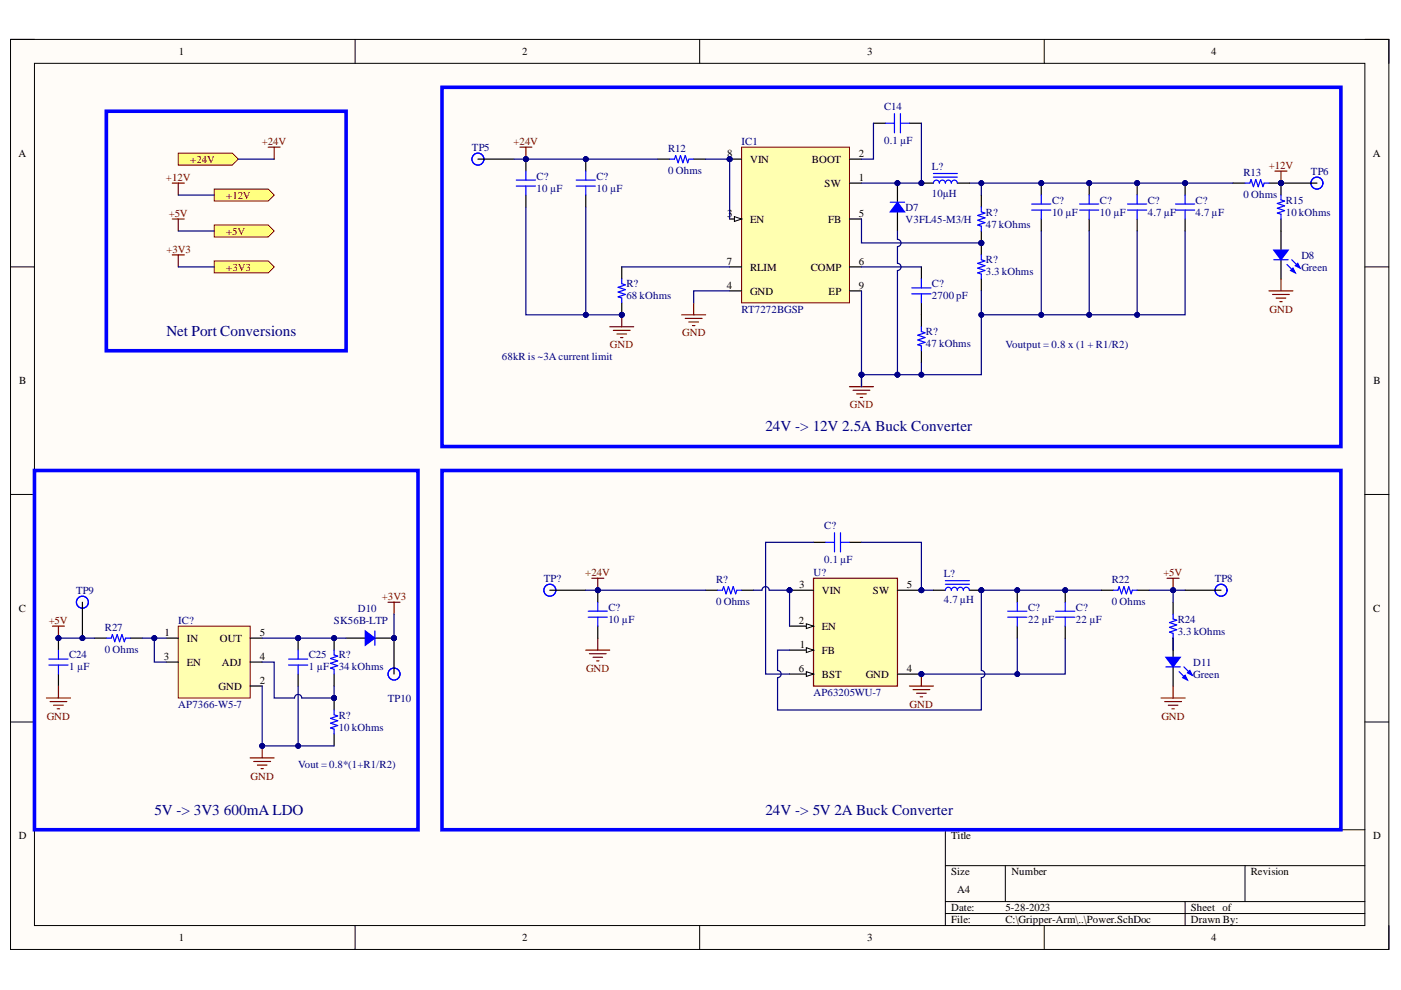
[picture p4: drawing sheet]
<svg xmlns="http://www.w3.org/2000/svg" width="297mm" height="210mm" viewBox="0 0 297 210" stroke-linecap="round" stroke-linejoin="round" font-family="sans-serif">
<defs><g id="words">
<g font-size="3.2" fill="#000080">
<text x="35.3" y="71.2">Net Port Conversions</text>
<text x="162.3" y="91.4">24V -&gt; 12V 2.5A Buck Converter</text>
<text x="32.7" y="172.7">5V -&gt; 3V3 600mA LDO</text>
<text x="162.3" y="172.7">24V -&gt; 5V 2A Buck Converter</text>
</g>
<g font-size="2.3">
<text x="37.9" y="11.7">1</text>
<text x="110.7" y="11.7">2</text>
<text x="183.9" y="11.7">3</text>
<text x="256.8" y="11.7">4</text>
<text x="3.9" y="33.3">A</text>
<text x="154.2" y="33.3">8</text>
<text x="159" y="34.6">VIN</text>
<text x="172.1" y="34.6">BOOT</text>
<text x="182.1" y="33.3">2</text>
<text x="291.1" y="33.3">A</text>
<text x="174.8" y="39.6">SW</text>
<text x="182.1" y="38.4">1</text>
<text x="154.2" y="46">3</text>
<text x="159" y="47.2">EN</text>
<text x="175.6" y="47.2">FB</text>
<text x="182.1" y="46">5</text>
<text x="154.1" y="56.1">7</text>
<text x="159" y="57.4">RLIM</text>
<text x="171.9" y="57.4">COMP</text>
<text x="182.1" y="56.1">6</text>
<text x="154.1" y="61.2">4</text>
<text x="159" y="62.5">GND</text>
<text x="175.7" y="62.5">EP</text>
<text x="182.1" y="61.2">9</text>
<text x="4.1" y="81.5">B</text>
<text x="291.2" y="81.5">B</text>
<text x="169.4" y="124.7">3</text>
<text x="174.2" y="125.9">VIN</text>
<text x="185.1" y="125.9">SW</text>
<text x="192.3" y="124.7">5</text>
<text x="4" y="129.7">C</text>
<text x="291.1" y="129.7">C</text>
<text x="34.8" y="134.8">1</text>
<text x="39.6" y="136.1">IN</text>
<text x="46.6" y="136.1">OUT</text>
<text x="55.1" y="134.8">5</text>
<text x="169.3" y="132.3">2</text>
<text x="169.6" y="137.3">1</text>
<text x="174.2" y="133.5">EN</text>
<text x="34.8" y="139.9">3</text>
<text x="39.6" y="141.1">EN</text>
<text x="47" y="141.1">ADJ</text>
<text x="55.1" y="139.9">4</text>
<text x="169.3" y="142.4">6</text>
<text x="174.2" y="143.7">BST</text>
<text x="174.2" y="138.6">FB</text>
<text x="183.6" y="143.7">GND</text>
<text x="192.3" y="142.4">4</text>
<text x="46.4" y="146.2">GND</text>
<text x="55.1" y="144.9">2</text>
<text x="4" y="178">D</text>
<text x="201.7" y="178">Title</text>
<text x="291.1" y="178">D</text>
<text x="201.7" y="185.6">Size</text>
<text x="214.4" y="185.6">Number</text>
<text x="265.2" y="185.6">Revision</text>
<text x="202.9" y="189.4">A4</text>
<text x="201.7" y="193.2">Date:</text>
<text x="201.7" y="195.7">File:</text>
<text x="213.2" y="193.2">5-28-2023</text>
<text x="213.2" y="195.7">C:\Gripper-Arm\..\Power.SchDoc</text>
<text x="252.5" y="193.2">Sheet of</text>
<text x="252.5" y="195.7">Drawn By:</text>
<text x="37.9" y="199.5">1</text>
<text x="110.7" y="199.5">2</text>
<text x="183.9" y="199.5">3</text>
<text x="256.8" y="199.5">4</text>
</g>
<g font-size="2.3" fill="#000080">
<text x="187.4" y="23.3">C14</text>
<text x="100.1" y="32">TP5</text>
<text x="141.7" y="32.3">R12</text>
<text x="157.2" y="30.8">IC1</text>
<text x="187.4" y="30.5">0.1 µF</text>
<text x="113.8" y="40.7">10 µF</text>
<text x="113.8" y="38.1">C?</text>
<text x="126.5" y="40.7">10 µF</text>
<text x="126.5" y="38.1">C?</text>
<text x="141.7" y="36.8">0 Ohms</text>
<text x="197.6" y="36.1">L?</text>
<text x="197.6" y="41.7">10µH</text>
<text x="263.7" y="41.9">0 Ohms</text>
<text x="263.7" y="37.4">R13</text>
<text x="277.9" y="37.1">TP6</text>
<text x="192" y="44.7">D7</text>
<text x="192" y="47.2">V3FL45-M3/H</text>
<text x="209" y="45.7">R?</text>
<text x="223.1" y="45.7">10 µF</text>
<text x="223.1" y="43.2">C?</text>
<text x="233.2" y="45.7">10 µF</text>
<text x="233.2" y="43.2">C?</text>
<text x="243.4" y="45.7">4.7 µF</text>
<text x="243.4" y="43.2">C?</text>
<text x="253.5" y="45.7">4.7 µF</text>
<text x="253.5" y="43.2">C?</text>
<text x="272.6" y="45.7">10 kOhms</text>
<text x="272.6" y="43.2">R15</text>
<text x="209" y="48.3">47 kOhms</text>
<text x="209" y="58.4">3.3 kOhms</text>
<text x="209" y="55.9">R?</text>
<text x="275.9" y="54.8">D8</text>
<text x="275.9" y="57.4">Green</text>
<text x="132.8" y="63.5">68 kOhms</text>
<text x="132.8" y="60.9">R?</text>
<text x="197.6" y="63.5">2700 pF</text>
<text x="197.6" y="60.9">C?</text>
<text x="157.2" y="66.3">RT7272BGSP</text>
<text x="196.3" y="71.1">R?</text>
<text x="106.4" y="76.4">68kR is ~3Acurrent limit</text>
<text x="196.3" y="73.6">47 kOhms</text>
<text x="213.2" y="73.9">Voutput = 0.8 x (1 + R1/R2)</text>
<text x="174.8" y="112.2">C?</text>
<text x="174.8" y="119.3">0.1 µF</text>
<text x="16.2" y="125.9">TP9</text>
<text x="115.3" y="123.4">TP?</text>
<text x="151.8" y="123.6">R?</text>
<text x="172.5" y="122.1">U?</text>
<text x="200.1" y="122.4">L?</text>
<text x="235.7" y="123.6">R22</text>
<text x="257.6" y="123.4">TP8</text>
<text x="75.9" y="129.7">D10</text>
<text x="129" y="129.5">C?</text>
<text x="151.8" y="128.2">0 Ohms</text>
<text x="200.1" y="128">4.7 µH</text>
<text x="218" y="129.5">C?</text>
<text x="228.1" y="129.5">C?</text>
<text x="235.7" y="128.2">0 Ohms</text>
<text x="22.2" y="133.8">R27</text>
<text x="37.8" y="132.3">IC?</text>
<text x="70.8" y="132.3">SK56B-LTP</text>
<text x="129" y="132">10 µF</text>
<text x="218" y="132">22 µF</text>
<text x="228.1" y="132">22 µF</text>
<text x="249.7" y="134.5">3.3 kOhms</text>
<text x="249.7" y="132">R24</text>
<text x="14.6" y="142.2">1 µF</text>
<text x="14.6" y="139.6">C24</text>
<text x="22.2" y="138.3">0 Ohms</text>
<text x="65.5" y="142.2">1 µF</text>
<text x="65.5" y="139.6">C25</text>
<text x="71.8" y="142.2">34 kOhms</text>
<text x="71.8" y="139.6">R?</text>
<text x="253" y="141.1">D11</text>
<text x="253" y="143.7">Green</text>
<text x="82.2" y="148.8">TP10</text>
<text x="172.5" y="147.5">AP63205WU-7</text>
<text x="37.8" y="150.1">AP7366-W5-7</text>
<text x="71.8" y="154.9">10 kOhms</text>
<text x="71.8" y="152.4">R?</text>
<text x="63.2" y="162.8">Vout = 0.8*(1+R1/R2)</text>
</g>
<g font-size="2.3" fill="#800000">
<text x="40.3" y="34.6">+24V</text>
<text x="55.5" y="30.8">+24V</text>
<text x="108.9" y="30.8">+24V</text>
<text x="269" y="35.8">+12V</text>
<text x="35.2" y="38.4">+12V</text>
<text x="35.8" y="46">+5V</text>
<text x="48" y="42.2">+12V</text>
<text x="35.3" y="53.6">+3V3</text>
<text x="48" y="49.8">+5V</text>
<text x="48" y="57.4">+3V3</text>
<text x="144.6" y="71.3">GND</text>
<text x="269.2" y="66.3">GND</text>
<text x="129.3" y="73.9">GND</text>
<text x="180.2" y="86.5">GND</text>
<text x="124.1" y="122.1">+24V</text>
<text x="246.7" y="122.1">+5V</text>
<text x="80.9" y="127.2">+3V3</text>
<text x="10.3" y="132.3">+5V</text>
<text x="124.3" y="142.4">GND</text>
<text x="9.9" y="152.6">GND</text>
<text x="192.9" y="150.1">GND</text>
<text x="246.2" y="152.6">GND</text>
<text x="53.1" y="165.3">GND</text>
</g>
</g></defs>
<path d="M2.2 8.4h292.3v192.9h-292.3z" fill-rule="evenodd" fill="#fffcf8"/>
<path d="M2.2 8.4h292.3v192.9h-292.3z" fill="none" stroke="#000" stroke-width=".21"/>
<path d="M7.3 13.4h282.1v182.8h-282.1z" fill-rule="evenodd" fill="#fffcf8"/>
<g fill="none" stroke="#000" stroke-width=".21">
<path d="M2.2 8.4h5.1M7.3 13.4h282.1v182.8h-282.1zM75.3 8.4v5M148.3 8.4v5M221.4 8.4v5M289.4 8.4h5.1v5M2.2 56.6h5.1M289.4 56.6h5.1M2.2 104.8h5.1M289.4 104.8h5.1M2.2 153.1h5.1M289.4 153.1h5.1"/>
<path d="M289.4 175.9h-89v20.3M75.3 196.2v5.1M148.3 196.2v5.1M200.4 183.5h89M200.4 191.2h89M200.4 193.7h89M213.1 183.5v7.7M221.4 196.2v5.1M251.3 191.2v5M264 183.5v7.7M294.5 196.2v5.1"/>
</g>
<path d="M233.5 125.1h2.5M241.1 125.1h2.5" fill="none" stroke="#000" stroke-width=".25"/>
<path d="M236 125.1h1l.3-.7 .5 1.5 .5-1.5 .5 1.5 .5-1.5 .5 1.5 .3-.8h1" fill="none" stroke="#00f" stroke-width=".25"/>
<path d="M37.8 32.5h11.4l1.3 1.2-1.3 1.3h-11.4z" fill-rule="evenodd" fill="#ffff80"/>
<path d="M37.8 32.5h11.4l1.3 1.2-1.3 1.3h-11.4z" fill="none" stroke="#800000" stroke-width=".21"/>
<path d="M56.9 31.2h2.5M58.1 31.2v2.5" fill="none" stroke="#800000" stroke-width=".25"/>
<path d="M22.6 23.6h50.8v50.8h-50.8z" fill="none" stroke="#00f" stroke-width=".76"/>
<path d="M45.4 47.7h11.5l1.2 1.3-1.2 1.2h-11.5z" fill-rule="evenodd" fill="#ffff80"/>
<path d="M45.4 47.7h11.5l1.2 1.3-1.2 1.2h-11.5z" fill="none" stroke="#800000" stroke-width=".21"/>
<path d="M45.4 40.1h11.5l1.2 1.3-1.2 1.2h-11.5z" fill-rule="evenodd" fill="#ffff80"/>
<path d="M45.4 40.1h11.5l1.2 1.3-1.2 1.2h-11.5z" fill="none" stroke="#800000" stroke-width=".21"/>
<path d="M36.5 38.8h2.6M37.8 38.8v2.6M36.5 46.4h2.6M37.8 46.4v2.6M247.4 122.6h2.6M248.7 122.6v2.5" fill="none" stroke="#800000" stroke-width=".25"/>
<circle cx="248.7" cy="125.1" r=".51" fill="#000080"/>
<circle cx="248.7" cy="125.1" r=".51" fill="none" stroke="#000080" stroke-width=".21"/>
<path d="M270.3 36.3h2.6M271.6 36.3v2.5" fill="none" stroke="#800000" stroke-width=".25"/>
<circle cx="271.6" cy="38.8" r=".51" fill="#000080"/>
<circle cx="271.6" cy="38.8" r=".51" fill="none" stroke="#000080" stroke-width=".21"/>
<path d="M248.7 127.7v2.5M248.7 135.3v4.1M248.7 141.4v4.1" fill="none" stroke="#000" stroke-width=".25"/>
<path d="M248.7 130.2v1l.8 .3-1.5 .5 1.5 .5-1.5 .5 1.5 .5-1.5 .5 .7 .3v1M247.2 141.4h3" fill="none" stroke="#00f" stroke-width=".25"/>
<path d="M247.2 139.4h3l-1.5 2z" fill="#00f"/>
<path d="M247.2 139.4h3l-1.5 2zM251 141.4l1.3 1.3" fill="none" stroke="#00f" stroke-width=".25"/>
<path d="M251.8 142.7l.5-.5 .5 1z" fill="#00f"/>
<path d="M250 142.4l1.5 1.5M251.8 142.7l.5-.5 .5 1z" fill="none" stroke="#00f" stroke-width=".25"/>
<path d="M250.8 143.7l.5-.5 .5 1z" fill="#00f"/>
<g fill="none" stroke="#00f" stroke-width=".25">
<path d="M250.8 143.7l.5-.5 .5 1z"/>
<circle cx="258.9" cy="125.1" r="1.27"/>
</g>
<path d="M246.2 148h5.1M246.9 148.8h3.6M247.7 149.5h2M248.5 150.3h.5M248.7 145.5v2.5" fill="none" stroke="#800000" stroke-width=".25"/>
<path d="M251.3 125.1h7.6" fill="none" stroke="#000" stroke-width=".25"/>
<path d="M93.7 99.8h190.6v76.1h-190.6z" fill="none" stroke="#00f" stroke-width=".76"/>
<circle cx="154.7" cy="33.7" r=".51" fill="#000080"/>
<circle cx="154.7" cy="33.7" r=".51" fill="none" stroke="#000080" stroke-width=".21"/>
<path d="M157.2 31.2h22.9v33h-22.9z" fill-rule="evenodd" fill="#ffffb0"/>
<path d="M157.2 31.2h22.9v33h-22.9z" fill="none" stroke="#800000" stroke-width=".21"/>
<path d="M180.1 38.8h2.6M180.1 33.7h2.6M154.7 56.6h2.5M154.7 46.4h2.5M180.1 56.6h2.6M180.1 46.4h2.6M154.7 61.7h2.5" fill="none" stroke="#000" stroke-width=".25"/>
<path d="M155.7 45.9l1.5 .5-1.5 .5z" fill="#f8fcff"/>
<path d="M155.7 45.9l1.5 .5-1.5 .5z" fill="none" stroke="#000" stroke-width=".21"/>
<path d="M154.7 33.7h2.5" fill="none" stroke="#000" stroke-width=".25"/>
<circle cx="154.7" cy="33.7" r=".51" fill="#000080"/>
<circle cx="154.7" cy="33.7" r=".51" fill="none" stroke="#000080" stroke-width=".21"/>
<path d="M180.1 61.7h2.6" fill="none" stroke="#000" stroke-width=".25"/>
<path d="M182.7 79.4v2.6M180.1 82h5.1M180.9 82.7h3.5M181.6 83.5h2.1M182.4 84.3h.5" fill="none" stroke="#800000" stroke-width=".25"/>
<circle cx="182.7" cy="79.4" r=".51" fill="#000080"/>
<circle cx="182.7" cy="79.4" r=".51" fill="none" stroke="#000080" stroke-width=".21"/>
<path d="M129.3 69.3h5.1M130 70h3.6M130.8 70.8h2M131.6 71.6h.5M131.8 66.7v2.6" fill="none" stroke="#800000" stroke-width=".25"/>
<circle cx="131.8" cy="66.7" r=".51" fill="#000080"/>
<circle cx="131.8" cy="66.7" r=".51" fill="none" stroke="#000080" stroke-width=".21"/>
<path d="M139.4 33.7h2.6M147.1 33.7h2.5" fill="none" stroke="#000" stroke-width=".25"/>
<path d="M142 33.7h1l.3-.7 .5 1.5 .5-1.5 .5 1.5 .5-1.5 .5 1.5 .3-.8h1" fill="none" stroke="#00f" stroke-width=".25"/>
<circle cx="190.3" cy="38.8" r=".51" fill="#000080"/>
<circle cx="190.3" cy="38.8" r=".51" fill="none" stroke="#000080" stroke-width=".21"/>
<path d="M190.3 38.8v4.1" fill="none" stroke="#000" stroke-width=".25"/>
<circle cx="190.3" cy="38.8" r=".51" fill="#000080"/>
<circle cx="190.3" cy="38.8" r=".51" fill="none" stroke="#000080" stroke-width=".21"/>
<path d="M190.3 44.9v4.1" fill="none" stroke="#000" stroke-width=".25"/>
<path d="M188.8 42.9h3" fill="none" stroke="#00f" stroke-width=".25"/>
<path d="M190.3 42.9l1.5 2h-3z" fill="#00f"/>
<path d="M187.7 26.1h1.9M189.6 24.1v4.1M190.9 26.1h1.9M190.9 24.1v4.1M190.3 42.9l1.5 2h-3z" fill="none" stroke="#00f" stroke-width=".25"/>
<path d="M185.2 26.1h2.5M192.8 26.1h2.6" fill="none" stroke="#000" stroke-width=".25"/>
<path d="M144.5 66.7h5.1M145.3 67.5h3.5M146.1 68.3h2M146.8 69h.5M147.1 64.2v2.5" fill="none" stroke="#800000" stroke-width=".25"/>
<circle cx="271.6" cy="38.8" r=".51" fill="#000080"/>
<circle cx="271.6" cy="38.8" r=".51" fill="none" stroke="#000080" stroke-width=".21"/>
<path d="M269 38.8h2.6" fill="none" stroke="#000" stroke-width=".25"/>
<circle cx="271.6" cy="38.8" r=".51" fill="#000080"/>
<circle cx="271.6" cy="38.8" r=".51" fill="none" stroke="#000080" stroke-width=".21"/>
<path d="M261.4 38.8h2.6M271.6 49v4M271.6 55.1v4" fill="none" stroke="#000" stroke-width=".25"/>
<path d="M264 38.8h1l.2-.7 .5 1.5 .6-1.5 .5 1.5 .5-1.5 .5 1.5 .2-.8h1M270.1 55.1h3" fill="none" stroke="#00f" stroke-width=".25"/>
<path d="M270.1 53h3l-1.5 2.1z" fill="#00f"/>
<path d="M270.1 53h3l-1.5 2.1zM273.9 55.1l1.2 1.2" fill="none" stroke="#00f" stroke-width=".25"/>
<path d="M274.6 56.3l.5-.5 .6 1z" fill="#00f"/>
<path d="M272.9 56.1l1.5 1.5M274.6 56.3l.5-.5 .6 1z" fill="none" stroke="#00f" stroke-width=".25"/>
<path d="M273.6 57.4l.5-.6 .5 1.1z" fill="#00f"/>
<path d="M273.6 57.4l.5-.6 .5 1.1z" fill="none" stroke="#00f" stroke-width=".25"/>
<path d="M271.6 59.1v2.6M269 61.7h5.1M269.8 62.4h3.6M270.6 63.2h2M271.3 64h.5" fill="none" stroke="#800000" stroke-width=".25"/>
<circle cx="271.6" cy="38.8" r=".51" fill="#000080"/>
<circle cx="271.6" cy="38.8" r=".51" fill="none" stroke="#000080" stroke-width=".21"/>
<circle cx="279.2" cy="38.8" r="1.27" fill="none" stroke="#00f" stroke-width=".25"/>
<path d="M271.6 38.8h7.6" fill="none" stroke="#000" stroke-width=".25"/>
<circle cx="271.6" cy="38.8" r=".51" fill="#000080"/>
<circle cx="271.6" cy="38.8" r=".51" fill="none" stroke="#000080" stroke-width=".21"/>
<circle cx="101.3" cy="33.7" r="1.27" fill="none" stroke="#00f" stroke-width=".25"/>
<path d="M101.3 33.7h7.7" fill="none" stroke="#000" stroke-width=".25"/>
<path d="M110.2 31.2h2.6M111.5 31.2v2.5" fill="none" stroke="#800000" stroke-width=".25"/>
<circle cx="111.5" cy="33.7" r=".51" fill="#000080"/>
<circle cx="111.5" cy="33.7" r=".51" fill="none" stroke="#000080" stroke-width=".21"/>
<path d="M93.7 18.5h190.6v76.2h-190.6z" fill="none" stroke="#00f" stroke-width=".76"/>
<circle cx="271.6" cy="38.8" r=".51" fill="#000080"/>
<circle cx="271.6" cy="38.8" r=".51" fill="none" stroke="#000080" stroke-width=".21"/>
<path d="M271.6 38.8v2.6" fill="none" stroke="#000" stroke-width=".25"/>
<circle cx="271.6" cy="38.8" r=".51" fill="#000080"/>
<circle cx="271.6" cy="38.8" r=".51" fill="none" stroke="#000080" stroke-width=".21"/>
<path d="M271.6 46.4v2.6" fill="none" stroke="#000" stroke-width=".25"/>
<path d="M271.6 41.4v1l.8 .2-1.6 .5 1.6 .5-1.6 .5 1.6 .6-1.6 .5 .8 .2v1" fill="none" stroke="#00f" stroke-width=".25"/>
<circle cx="17.5" cy="135.3" r=".51" fill="#000080"/>
<circle cx="17.5" cy="135.3" r=".51" fill="none" stroke="#000080" stroke-width=".21"/>
<circle cx="17.5" cy="127.7" r="1.27" fill="none" stroke="#00f" stroke-width=".25"/>
<path d="M17.5 127.7v7.6" fill="none" stroke="#000" stroke-width=".25"/>
<circle cx="17.5" cy="135.3" r=".51" fill="#000080"/>
<circle cx="17.5" cy="135.3" r=".51" fill="none" stroke="#000080" stroke-width=".21"/>
<path d="M20 135.3h2.6M27.6 135.3h2.6" fill="none" stroke="#000" stroke-width=".25"/>
<path d="M22.6 135.3h1l.2-.8 .5 1.6 .5-1.6 .5 1.6 .6-1.6 .5 1.6 .2-.8h1" fill="none" stroke="#00f" stroke-width=".25"/>
<circle cx="12.4" cy="135.3" r=".51" fill="#000080"/>
<circle cx="12.4" cy="135.3" r=".51" fill="none" stroke="#000080" stroke-width=".21"/>
<path d="M12.4 135.3v2.5M12.4 142.9v2.6" fill="none" stroke="#000" stroke-width=".25"/>
<circle cx="12.4" cy="135.3" r=".51" fill="#000080"/>
<circle cx="12.4" cy="135.3" r=".51" fill="none" stroke="#000080" stroke-width=".21"/>
<path d="M10.4 139.7h4M12.4 137.8v1.9M10.4 141h4M12.4 141v1.9" fill="none" stroke="#00f" stroke-width=".25"/>
<circle cx="63.2" cy="135.3" r=".51" fill="#000080"/>
<circle cx="63.2" cy="135.3" r=".51" fill="none" stroke="#000080" stroke-width=".21"/>
<path d="M63.2 135.3v2.5M63.2 142.9v2.6" fill="none" stroke="#000" stroke-width=".25"/>
<circle cx="63.2" cy="135.3" r=".51" fill="#000080"/>
<circle cx="63.2" cy="135.3" r=".51" fill="none" stroke="#000080" stroke-width=".21"/>
<path d="M61.2 139.7h4M63.2 137.8v1.9M61.2 141h4M63.2 141v1.9" fill="none" stroke="#00f" stroke-width=".25"/>
<path d="M9.8 148h5.1M10.6 148.8h3.6M11.4 149.5h2M12.1 150.3h.5M12.4 145.5v2.5M55.6 158.1v2.6M53 160.7h5.1M53.8 161.5h3.6M54.6 162.2h2M55.3 163h.5" fill="none" stroke="#800000" stroke-width=".25"/>
<circle cx="55.6" cy="158.1" r=".51" fill="#000080"/>
<circle cx="55.6" cy="158.1" r=".51" fill="none" stroke="#000080" stroke-width=".21"/>
<path d="M7.3 99.8h81.3v76.1h-81.3z" fill="none" stroke="#00f" stroke-width=".76"/>
<path d="M11.1 132.8h2.6M12.4 132.8v2.5" fill="none" stroke="#800000" stroke-width=".25"/>
<circle cx="12.4" cy="135.3" r=".51" fill="#000080"/>
<circle cx="12.4" cy="135.3" r=".51" fill="none" stroke="#000080" stroke-width=".21"/>
<path d="M45.4 55.3h11.5l1.2 1.3-1.2 1.3h-11.5z" fill-rule="evenodd" fill="#ffff80"/>
<path d="M45.4 55.3h11.5l1.2 1.3-1.2 1.3h-11.5z" fill="none" stroke="#800000" stroke-width=".21"/>
<path d="M36.5 54.1h2.6M37.8 54.1v2.5" fill="none" stroke="#800000" stroke-width=".25"/>
<circle cx="83.5" cy="135.3" r=".51" fill="#000080"/>
<circle cx="83.5" cy="135.3" r=".51" fill="none" stroke="#000080" stroke-width=".21"/>
<path d="M79.5 135.3h4" fill="none" stroke="#000" stroke-width=".25"/>
<circle cx="83.5" cy="135.3" r=".51" fill="#000080"/>
<circle cx="83.5" cy="135.3" r=".51" fill="none" stroke="#000080" stroke-width=".21"/>
<path d="M73.4 135.3h4" fill="none" stroke="#000" stroke-width=".25"/>
<path d="M79.5 133.8v3" fill="none" stroke="#00f" stroke-width=".25"/>
<path d="M77.4 133.8l2.1 1.5-2.1 1.5z" fill="#00f"/>
<path d="M77.4 133.8l2.1 1.5-2.1 1.5z" fill="none" stroke="#00f" stroke-width=".25"/>
<circle cx="83.5" cy="135.3" r=".51" fill="#000080"/>
<circle cx="83.5" cy="135.3" r=".51" fill="none" stroke="#000080" stroke-width=".21"/>
<circle cx="83.5" cy="142.9" r="1.27" fill="none" stroke="#00f" stroke-width=".25"/>
<path d="M83.5 135.3v7.6" fill="none" stroke="#000" stroke-width=".25"/>
<circle cx="83.5" cy="135.3" r=".51" fill="#000080"/>
<circle cx="83.5" cy="135.3" r=".51" fill="none" stroke="#000080" stroke-width=".21"/>
<path d="M82.3 127.7h2.5M83.5 127.7v2.5" fill="none" stroke="#800000" stroke-width=".25"/>
<circle cx="131.8" cy="66.7" r=".51" fill="#000080"/>
<circle cx="131.8" cy="66.7" r=".51" fill="none" stroke="#000080" stroke-width=".21"/>
<path d="M131.8 56.6v2.5M131.8 64.2v2.5" fill="none" stroke="#000" stroke-width=".25"/>
<circle cx="131.8" cy="66.7" r=".51" fill="#000080"/>
<circle cx="131.8" cy="66.7" r=".51" fill="none" stroke="#000080" stroke-width=".21"/>
<path d="M131.8 59.1v1l.8 .3-1.5 .5 1.5 .5-1.5 .5 1.5 .5-1.5 .5 .7 .3v1" fill="none" stroke="#00f" stroke-width=".25"/>
<circle cx="208.1" cy="51.5" r=".51" fill="#000080"/>
<circle cx="208.1" cy="51.5" r=".51" fill="none" stroke="#000080" stroke-width=".21"/>
<path d="M208.1 41.4v2.5M208.1 49v2.5" fill="none" stroke="#000" stroke-width=".25"/>
<circle cx="208.1" cy="51.5" r=".51" fill="#000080"/>
<circle cx="208.1" cy="51.5" r=".51" fill="none" stroke="#000080" stroke-width=".21"/>
<path d="M208.1 43.9v1l.7 .3-1.5 .5 1.5 .5-1.5 .5 1.5 .5-1.5 .5 .8 .3v1" fill="none" stroke="#00f" stroke-width=".25"/>
<circle cx="208.1" cy="51.5" r=".51" fill="#000080"/>
<circle cx="208.1" cy="51.5" r=".51" fill="none" stroke="#000080" stroke-width=".21"/>
<path d="M208.1 51.5v2.6" fill="none" stroke="#000" stroke-width=".25"/>
<circle cx="208.1" cy="51.5" r=".51" fill="#000080"/>
<circle cx="208.1" cy="51.5" r=".51" fill="none" stroke="#000080" stroke-width=".21"/>
<path d="M195.4 56.6v2.5M208.1 59.1v2.6M195.4 64.2v5.1M195.4 74.4v2.5" fill="none" stroke="#000" stroke-width=".25"/>
<path d="M195.4 59.1v1.9M208.1 54.1v1l.7 .2-1.5 .5 1.5 .5-1.5 .5 1.5 .6-1.5 .5 .8 .2v1M193.3 61h4.1M193.3 62.3h4.1M195.4 62.3v1.9M195.4 69.3v1l.7 .3-1.5 .5 1.5 .5-1.5 .5 1.5 .5-1.5 .5 .8 .2v1.1" fill="none" stroke="#00f" stroke-width=".25"/>
<circle cx="167.4" cy="125.1" r=".51" fill="#000080"/>
<circle cx="167.4" cy="125.1" r=".51" fill="none" stroke="#000080" stroke-width=".21"/>
<circle cx="195.4" cy="125.1" r=".51" fill="#000080"/>
<circle cx="195.4" cy="125.1" r=".51" fill="none" stroke="#000080" stroke-width=".21"/>
<circle cx="195.4" cy="142.9" r=".51" fill="#000080"/>
<circle cx="195.4" cy="142.9" r=".51" fill="none" stroke="#000080" stroke-width=".21"/>
<path d="M172.5 122.6h17.8v22.9h-17.8z" fill-rule="evenodd" fill="#ffffb0"/>
<path d="M172.5 122.6h17.8v22.9h-17.8z" fill="none" stroke="#800000" stroke-width=".25"/>
<path d="M167.4 125.1h5.1" fill="none" stroke="#000" stroke-width=".25"/>
<circle cx="167.4" cy="125.1" r=".51" fill="#000080"/>
<circle cx="167.4" cy="125.1" r=".51" fill="none" stroke="#000080" stroke-width=".21"/>
<path d="M167.4 142.9h5.1" fill="none" stroke="#000" stroke-width=".25"/>
<path d="M171 142.4l1.5 .5-1.5 .5z" fill="#f8fcff"/>
<path d="M171 142.4l1.5 .5-1.5 .5z" fill="none" stroke="#000" stroke-width=".21"/>
<path d="M167.4 132.8h5.1" fill="none" stroke="#000" stroke-width=".25"/>
<path d="M171 132.3l1.5 .5-1.5 .5z" fill="#f8fcff"/>
<path d="M171 132.3l1.5 .5-1.5 .5z" fill="none" stroke="#000" stroke-width=".21"/>
<path d="M167.4 137.8h5.1" fill="none" stroke="#000" stroke-width=".25"/>
<path d="M171 137.3l1.5 .5-1.5 .5z" fill="#f8fcff"/>
<path d="M171 137.3l1.5 .5-1.5 .5z" fill="none" stroke="#000" stroke-width=".21"/>
<path d="M190.3 125.1h5.1" fill="none" stroke="#000" stroke-width=".25"/>
<circle cx="195.4" cy="125.1" r=".51" fill="#000080"/>
<circle cx="195.4" cy="125.1" r=".51" fill="none" stroke="#000080" stroke-width=".21"/>
<path d="M190.3 142.9h5.1" fill="none" stroke="#000" stroke-width=".25"/>
<circle cx="195.4" cy="142.9" r=".51" fill="#000080"/>
<circle cx="195.4" cy="142.9" r=".51" fill="none" stroke="#000080" stroke-width=".21"/>
<path d="M192.8 145.5h5.1M193.6 146.2h3.5M194.3 147h2.1M195.1 147.7h.5M195.4 142.9v2.6" fill="none" stroke="#800000" stroke-width=".25"/>
<circle cx="195.4" cy="142.9" r=".51" fill="#000080"/>
<circle cx="195.4" cy="142.9" r=".51" fill="none" stroke="#000080" stroke-width=".21"/>
<path d="M172.5 115h2.5M180.1 115h2.6M116.6 125.1h7.6" fill="none" stroke="#000" stroke-width=".25"/>
<g fill="none" stroke="#00f" stroke-width=".25">
<path d="M175 115h1.9M176.9 113v4M178.2 115h1.9M178.2 113v4"/>
<circle cx="116.6" cy="125.1" r="1.27"/>
</g>
<path d="M125.5 122.6h2.5M126.7 122.6v2.5" fill="none" stroke="#800000" stroke-width=".25"/>
<circle cx="126.7" cy="125.1" r=".51" fill="#000080"/>
<circle cx="126.7" cy="125.1" r=".51" fill="none" stroke="#000080" stroke-width=".21"/>
<path d="M124.2 137.8h5.1M125 138.6h3.5M125.7 139.4h2.1M126.7 135.3v2.5M126.5 140.1h.5" fill="none" stroke="#800000" stroke-width=".25"/>
<path d="M149.6 125.1h2.6M157.2 125.1h2.6" fill="none" stroke="#000" stroke-width=".25"/>
<path d="M152.2 125.1h1l.2-.7 .5 1.5 .5-1.5 .6 1.5 .5-1.5 .5 1.5 .2-.8h1" fill="none" stroke="#00f" stroke-width=".25"/>
<path d="M37.8 132.8h15.2v15.2h-15.2z" fill-rule="evenodd" fill="#ffffb0"/>
<path d="M37.8 132.8h15.2v15.2h-15.2z" fill="none" stroke="#800000" stroke-width=".21"/>
<path d="M35.3 135.3h2.5M53 135.3h2.6M35.3 140.4h2.5M53 145.5h2.6M53 140.4h2.6" fill="none" stroke="#000" stroke-width=".25"/>
<circle cx="70.8" cy="135.3" r=".51" fill="#000080"/>
<circle cx="70.8" cy="135.3" r=".51" fill="none" stroke="#000080" stroke-width=".21"/>
<path d="M70.8 135.3v2.5" fill="none" stroke="#000" stroke-width=".25"/>
<circle cx="70.8" cy="135.3" r=".51" fill="#000080"/>
<circle cx="70.8" cy="135.3" r=".51" fill="none" stroke="#000080" stroke-width=".21"/>
<path d="M70.8 142.9v2.6" fill="none" stroke="#000" stroke-width=".25"/>
<path d="M70.8 137.8v1.1l.8 .2-1.5 .5 1.5 .5-1.5 .5 1.5 .5-1.5 .5 .7 .3v1" fill="none" stroke="#00f" stroke-width=".25"/>
<circle cx="70.8" cy="148" r=".51" fill="#000080"/>
<circle cx="70.8" cy="148" r=".51" fill="none" stroke="#000080" stroke-width=".21"/>
<path d="M70.8 148v2.5" fill="none" stroke="#000" stroke-width=".25"/>
<circle cx="70.8" cy="148" r=".51" fill="#000080"/>
<circle cx="70.8" cy="148" r=".51" fill="none" stroke="#000080" stroke-width=".21"/>
<path d="M70.8 155.6v2.5" fill="none" stroke="#000" stroke-width=".25"/>
<path d="M70.8 150.5v1l.8 .3-1.5 .5 1.5 .5-1.5 .5 1.5 .5-1.5 .5 .7 .3v1" fill="none" stroke="#00f" stroke-width=".25"/>
<circle cx="126.7" cy="125.1" r=".51" fill="#000080"/>
<circle cx="126.7" cy="125.1" r=".51" fill="none" stroke="#000080" stroke-width=".21"/>
<path d="M126.7 125.1v2.6M126.7 132.8v2.5" fill="none" stroke="#000" stroke-width=".25"/>
<circle cx="126.7" cy="125.1" r=".51" fill="#000080"/>
<circle cx="126.7" cy="125.1" r=".51" fill="none" stroke="#000080" stroke-width=".21"/>
<path d="M124.7 129.6h4.1M124.7 130.9h4.1M126.7 127.7v1.9M126.7 130.9v1.9" fill="none" stroke="#00f" stroke-width=".25"/>
<circle cx="111.5" cy="33.7" r=".51" fill="#000080"/>
<circle cx="111.5" cy="33.7" r=".51" fill="none" stroke="#000080" stroke-width=".21"/>
<path d="M111.5 33.7v2.6M111.5 41.4v2.5" fill="none" stroke="#000" stroke-width=".25"/>
<circle cx="111.5" cy="33.7" r=".51" fill="#000080"/>
<circle cx="111.5" cy="33.7" r=".51" fill="none" stroke="#000080" stroke-width=".21"/>
<path d="M109.5 38.2h4M109.5 39.5h4M111.5 36.3v1.9M111.5 39.5v1.9" fill="none" stroke="#00f" stroke-width=".25"/>
<circle cx="124.2" cy="33.7" r=".51" fill="#000080"/>
<circle cx="124.2" cy="33.7" r=".51" fill="none" stroke="#000080" stroke-width=".21"/>
<path d="M124.2 33.7v2.6M124.2 41.4v2.5" fill="none" stroke="#000" stroke-width=".25"/>
<circle cx="124.2" cy="33.7" r=".51" fill="#000080"/>
<circle cx="124.2" cy="33.7" r=".51" fill="none" stroke="#000080" stroke-width=".21"/>
<path d="M122.2 38.2h4M122.2 39.5h4M124.2 36.3v1.9M124.2 39.5v1.9" fill="none" stroke="#00f" stroke-width=".25"/>
<circle cx="215.7" cy="125.1" r=".51" fill="#000080"/>
<circle cx="215.7" cy="125.1" r=".51" fill="none" stroke="#000080" stroke-width=".21"/>
<path d="M215.7 125.1v2.6M215.7 132.8v2.5" fill="none" stroke="#000" stroke-width=".25"/>
<circle cx="215.7" cy="125.1" r=".51" fill="#000080"/>
<circle cx="215.7" cy="125.1" r=".51" fill="none" stroke="#000080" stroke-width=".21"/>
<path d="M213.7 129.6h4M213.7 130.9h4M215.7 127.7v1.9M215.7 130.9v1.9" fill="none" stroke="#00f" stroke-width=".25"/>
<path d="M50.5 33.7h7.6M154.7 33.7v12.7M37.8 41.4h7.6M37.8 49h7.6" fill="none" stroke="#000080" stroke-width=".25"/>
<circle cx="154.7" cy="33.7" r=".51" fill="#000080"/>
<circle cx="154.7" cy="33.7" r=".51" fill="none" stroke="#000080" stroke-width=".21"/>
<path d="M131.8 56.6h22.9M182.7 56.6h12.7M182.7 61.7v17.7" fill="none" stroke="#000080" stroke-width=".25"/>
<circle cx="182.7" cy="79.4" r=".51" fill="#000080"/>
<circle cx="182.7" cy="79.4" r=".51" fill="none" stroke="#000080" stroke-width=".21"/>
<path d="M182.7 79.4v2.6" fill="none" stroke="#000080" stroke-width=".25"/>
<circle cx="182.7" cy="79.4" r=".51" fill="#000080"/>
<circle cx="182.7" cy="79.4" r=".51" fill="none" stroke="#000080" stroke-width=".21"/>
<path d="M182.7 46.4v5.1h25.4" fill="none" stroke="#000080" stroke-width=".25"/>
<circle cx="208.1" cy="51.5" r=".51" fill="#000080"/>
<circle cx="208.1" cy="51.5" r=".51" fill="none" stroke="#000080" stroke-width=".21"/>
<path d="M149.6 33.7h5.1" fill="none" stroke="#000080" stroke-width=".25"/>
<circle cx="154.7" cy="33.7" r=".51" fill="#000080"/>
<circle cx="154.7" cy="33.7" r=".51" fill="none" stroke="#000080" stroke-width=".21"/>
<path d="M205.5 38.8h2.6v2.6" fill="none" stroke="#000080" stroke-width=".25"/>
<circle cx="208.1" cy="38.8" r=".51" fill="#000080"/>
<circle cx="208.1" cy="38.8" r=".51" fill="none" stroke="#000080" stroke-width=".21"/>
<path d="M185.2 26.1v7.6h-2.5M195.4 26.1v12.7h-12.7M154.7 61.7h-7.6v2.5" fill="none" stroke="#000080" stroke-width=".25"/>
<circle cx="190.3" cy="38.8" r=".51" fill="#000080"/>
<circle cx="190.3" cy="38.8" r=".51" fill="none" stroke="#000080" stroke-width=".21"/>
<circle cx="195.4" cy="38.8" r=".51" fill="#000080"/>
<circle cx="195.4" cy="38.8" r=".51" fill="none" stroke="#000080" stroke-width=".21"/>
<path d="M12.4 135.3h7.6" fill="none" stroke="#000080" stroke-width=".25"/>
<circle cx="12.4" cy="135.3" r=".51" fill="#000080"/>
<circle cx="12.4" cy="135.3" r=".51" fill="none" stroke="#000080" stroke-width=".21"/>
<circle cx="17.5" cy="135.3" r=".51" fill="#000080"/>
<circle cx="17.5" cy="135.3" r=".51" fill="none" stroke="#000080" stroke-width=".21"/>
<path d="M37.8 56.6h7.6M63.2 135.3h10.2" fill="none" stroke="#000080" stroke-width=".25"/>
<circle cx="63.2" cy="135.3" r=".51" fill="#000080"/>
<circle cx="63.2" cy="135.3" r=".51" fill="none" stroke="#000080" stroke-width=".21"/>
<circle cx="70.8" cy="135.3" r=".51" fill="#000080"/>
<circle cx="70.8" cy="135.3" r=".51" fill="none" stroke="#000080" stroke-width=".21"/>
<path d="M220.8 49v17.7h-12.7v-5" fill="none" stroke="#000080" stroke-width=".25"/>
<circle cx="208.1" cy="66.7" r=".51" fill="#000080"/>
<circle cx="208.1" cy="66.7" r=".51" fill="none" stroke="#000080" stroke-width=".21"/>
<circle cx="220.8" cy="66.7" r=".51" fill="#000080"/>
<circle cx="220.8" cy="66.7" r=".51" fill="none" stroke="#000080" stroke-width=".21"/>
<path d="M182.7 79.4h7.6" fill="none" stroke="#000080" stroke-width=".25"/>
<circle cx="182.7" cy="79.4" r=".51" fill="#000080"/>
<circle cx="182.7" cy="79.4" r=".51" fill="none" stroke="#000080" stroke-width=".21"/>
<circle cx="190.3" cy="79.4" r=".51" fill="#000080"/>
<circle cx="190.3" cy="79.4" r=".51" fill="none" stroke="#000080" stroke-width=".21"/>
<path d="M190.3 49v1.8a.77 .77 0 0 1 .7 .7 .77 .77 0 0 1-.7 .8v3.5a.76 .76 0 0 1 .7 .8 .76 .76 0 0 1-.7 .8v22" fill="none" stroke="#000080" stroke-width=".25"/>
<circle cx="190.3" cy="79.4" r=".51" fill="#000080"/>
<circle cx="190.3" cy="79.4" r=".51" fill="none" stroke="#000080" stroke-width=".21"/>
<path d="M167.4 125.1v7.7" fill="none" stroke="#000080" stroke-width=".25"/>
<circle cx="167.4" cy="125.1" r=".51" fill="#000080"/>
<circle cx="167.4" cy="125.1" r=".51" fill="none" stroke="#000080" stroke-width=".21"/>
<path d="M195.4 76.9v2.5h-5.1" fill="none" stroke="#000080" stroke-width=".25"/>
<circle cx="190.3" cy="79.4" r=".51" fill="#000080"/>
<circle cx="190.3" cy="79.4" r=".51" fill="none" stroke="#000080" stroke-width=".21"/>
<circle cx="195.4" cy="79.4" r=".51" fill="#000080"/>
<circle cx="195.4" cy="79.4" r=".51" fill="none" stroke="#000080" stroke-width=".21"/>
<path d="M172.5 115h-10.2v27.9h5.1M182.7 115h12.7v10.1" fill="none" stroke="#000080" stroke-width=".25"/>
<circle cx="195.4" cy="125.1" r=".51" fill="#000080"/>
<circle cx="195.4" cy="125.1" r=".51" fill="none" stroke="#000080" stroke-width=".21"/>
<path d="M195.4 125.1h2.5" fill="none" stroke="#000080" stroke-width=".25"/>
<circle cx="195.4" cy="125.1" r=".51" fill="#000080"/>
<circle cx="195.4" cy="125.1" r=".51" fill="none" stroke="#000080" stroke-width=".21"/>
<path d="M251.3 125.1h-2.6v2.6" fill="none" stroke="#000080" stroke-width=".25"/>
<circle cx="248.7" cy="125.1" r=".51" fill="#000080"/>
<circle cx="248.7" cy="125.1" r=".51" fill="none" stroke="#000080" stroke-width=".21"/>
<path d="M243.6 125.1h5.1" fill="none" stroke="#000080" stroke-width=".25"/>
<circle cx="248.7" cy="125.1" r=".51" fill="#000080"/>
<circle cx="248.7" cy="125.1" r=".51" fill="none" stroke="#000080" stroke-width=".21"/>
<path d="M215.7 135.3v7.6M248.7 135.3v2.5" fill="none" stroke="#000080" stroke-width=".25"/>
<circle cx="215.7" cy="142.9" r=".51" fill="#000080"/>
<circle cx="215.7" cy="142.9" r=".51" fill="none" stroke="#000080" stroke-width=".21"/>
<path d="M124.2 125.1h25.4" fill="none" stroke="#000080" stroke-width=".25"/>
<circle cx="126.7" cy="125.1" r=".51" fill="#000080"/>
<circle cx="126.7" cy="125.1" r=".51" fill="none" stroke="#000080" stroke-width=".21"/>
<path d="M159.8 125.1h1.8a.76 .76 0 0 1 .7-.7 .76 .76 0 0 1 .8 .7h4.3" fill="none" stroke="#000080" stroke-width=".25"/>
<circle cx="167.4" cy="125.1" r=".51" fill="#000080"/>
<circle cx="167.4" cy="125.1" r=".51" fill="none" stroke="#000080" stroke-width=".21"/>
<path d="M225.8 135.3v7.6h-30.4" fill="none" stroke="#000080" stroke-width=".25"/>
<circle cx="195.4" cy="142.9" r=".51" fill="#000080"/>
<circle cx="195.4" cy="142.9" r=".51" fill="none" stroke="#000080" stroke-width=".21"/>
<circle cx="215.7" cy="142.9" r=".51" fill="#000080"/>
<circle cx="215.7" cy="142.9" r=".51" fill="none" stroke="#000080" stroke-width=".21"/>
<path d="M63.2 145.5v12.6h-7.6" fill="none" stroke="#000080" stroke-width=".25"/>
<circle cx="55.6" cy="158.1" r=".51" fill="#000080"/>
<circle cx="55.6" cy="158.1" r=".51" fill="none" stroke="#000080" stroke-width=".21"/>
<circle cx="63.2" cy="158.1" r=".51" fill="#000080"/>
<circle cx="63.2" cy="158.1" r=".51" fill="none" stroke="#000080" stroke-width=".21"/>
<path d="M55.6 145.5v12.6" fill="none" stroke="#000080" stroke-width=".25"/>
<circle cx="55.6" cy="158.1" r=".51" fill="#000080"/>
<circle cx="55.6" cy="158.1" r=".51" fill="none" stroke="#000080" stroke-width=".21"/>
<path d="M55.6 135.3h7.6" fill="none" stroke="#000080" stroke-width=".25"/>
<circle cx="63.2" cy="135.3" r=".51" fill="#000080"/>
<circle cx="63.2" cy="135.3" r=".51" fill="none" stroke="#000080" stroke-width=".21"/>
<path d="M30.2 135.3h2.5" fill="none" stroke="#000080" stroke-width=".25"/>
<circle cx="32.7" cy="135.3" r=".51" fill="#000080"/>
<circle cx="32.7" cy="135.3" r=".51" fill="none" stroke="#000080" stroke-width=".21"/>
<path d="M32.7 135.3h2.6" fill="none" stroke="#000080" stroke-width=".25"/>
<circle cx="32.7" cy="135.3" r=".51" fill="#000080"/>
<circle cx="32.7" cy="135.3" r=".51" fill="none" stroke="#000080" stroke-width=".21"/>
<path d="M32.7 135.3v5.1h2.6" fill="none" stroke="#000080" stroke-width=".25"/>
<circle cx="32.7" cy="135.3" r=".51" fill="#000080"/>
<circle cx="32.7" cy="135.3" r=".51" fill="none" stroke="#000080" stroke-width=".21"/>
<path d="M83.5 130.2v5.1" fill="none" stroke="#000080" stroke-width=".25"/>
<circle cx="83.5" cy="135.3" r=".51" fill="#000080"/>
<circle cx="83.5" cy="135.3" r=".51" fill="none" stroke="#000080" stroke-width=".21"/>
<path d="M55.6 140.4h2.5v7.6h4.4a.76 .76 0 0 1 .7-.8 .76 .76 0 0 1 .8 .8h6.8" fill="none" stroke="#000080" stroke-width=".25"/>
<circle cx="70.8" cy="148" r=".51" fill="#000080"/>
<circle cx="70.8" cy="148" r=".51" fill="none" stroke="#000080" stroke-width=".21"/>
<path d="M70.8 145.5v2.5" fill="none" stroke="#000080" stroke-width=".25"/>
<circle cx="70.8" cy="148" r=".51" fill="#000080"/>
<circle cx="70.8" cy="148" r=".51" fill="none" stroke="#000080" stroke-width=".21"/>
<path d="M63.2 158.1h7.6" fill="none" stroke="#000080" stroke-width=".25"/>
<circle cx="63.2" cy="158.1" r=".51" fill="#000080"/>
<circle cx="63.2" cy="158.1" r=".51" fill="none" stroke="#000080" stroke-width=".21"/>
<path d="M208.1 66.7v12.7h-12.7" fill="none" stroke="#000080" stroke-width=".25"/>
<circle cx="195.4" cy="79.4" r=".51" fill="#000080"/>
<circle cx="195.4" cy="79.4" r=".51" fill="none" stroke="#000080" stroke-width=".21"/>
<circle cx="208.1" cy="66.7" r=".51" fill="#000080"/>
<circle cx="208.1" cy="66.7" r=".51" fill="none" stroke="#000080" stroke-width=".21"/>
<path d="M109 33.7h30.4" fill="none" stroke="#000080" stroke-width=".25"/>
<circle cx="111.5" cy="33.7" r=".51" fill="#000080"/>
<circle cx="111.5" cy="33.7" r=".51" fill="none" stroke="#000080" stroke-width=".21"/>
<circle cx="124.2" cy="33.7" r=".51" fill="#000080"/>
<circle cx="124.2" cy="33.7" r=".51" fill="none" stroke="#000080" stroke-width=".21"/>
<path d="M124.2 43.9v22.8" fill="none" stroke="#000080" stroke-width=".25"/>
<circle cx="124.2" cy="66.7" r=".51" fill="#000080"/>
<circle cx="124.2" cy="66.7" r=".51" fill="none" stroke="#000080" stroke-width=".21"/>
<path d="M124.2 66.7h7.6" fill="none" stroke="#000080" stroke-width=".25"/>
<circle cx="124.2" cy="66.7" r=".51" fill="#000080"/>
<circle cx="124.2" cy="66.7" r=".51" fill="none" stroke="#000080" stroke-width=".21"/>
<circle cx="131.8" cy="66.7" r=".51" fill="#000080"/>
<circle cx="131.8" cy="66.7" r=".51" fill="none" stroke="#000080" stroke-width=".21"/>
<path d="M111.5 43.9v22.8h12.7" fill="none" stroke="#000080" stroke-width=".25"/>
<circle cx="124.2" cy="66.7" r=".51" fill="#000080"/>
<circle cx="124.2" cy="66.7" r=".51" fill="none" stroke="#000080" stroke-width=".21"/>
<path d="M208.1 125.1v17.1a.76 .76 0 0 1 .7 .7 .76 .76 0 0 1-.7 .8v6.8h-43.2v-6.8a.76 .76 0 0 0 .7-.8 .76 .76 0 0 0-.7-.7v-4.4h2.5" fill="none" stroke="#000080" stroke-width=".25"/>
<circle cx="208.1" cy="125.1" r=".51" fill="#000080"/>
<circle cx="208.1" cy="125.1" r=".51" fill="none" stroke="#000080" stroke-width=".21"/>
<path d="M208.1 125.1h25.4" fill="none" stroke="#000080" stroke-width=".25"/>
<circle cx="208.1" cy="125.1" r=".51" fill="#000080"/>
<circle cx="208.1" cy="125.1" r=".51" fill="none" stroke="#000080" stroke-width=".21"/>
<circle cx="215.7" cy="125.1" r=".51" fill="#000080"/>
<circle cx="215.7" cy="125.1" r=".51" fill="none" stroke="#000080" stroke-width=".21"/>
<circle cx="225.8" cy="125.1" r=".51" fill="#000080"/>
<circle cx="225.8" cy="125.1" r=".51" fill="none" stroke="#000080" stroke-width=".21"/>
<circle cx="225.8" cy="125.1" r=".51" fill="#000080"/>
<circle cx="225.8" cy="125.1" r=".51" fill="none" stroke="#000080" stroke-width=".21"/>
<path d="M225.8 125.1v2.6M225.8 132.8v2.5" fill="none" stroke="#000" stroke-width=".25"/>
<circle cx="225.8" cy="125.1" r=".51" fill="#000080"/>
<circle cx="225.8" cy="125.1" r=".51" fill="none" stroke="#000080" stroke-width=".21"/>
<path d="M223.8 129.6h4.1M223.8 130.9h4.1M225.8 127.7v1.9M225.8 130.9v1.9" fill="none" stroke="#00f" stroke-width=".25"/>
<circle cx="220.8" cy="38.8" r=".51" fill="#000080"/>
<circle cx="220.8" cy="38.8" r=".51" fill="none" stroke="#000080" stroke-width=".21"/>
<path d="M220.8 38.8v2.6M220.8 46.4v2.6" fill="none" stroke="#000" stroke-width=".25"/>
<circle cx="220.8" cy="38.8" r=".51" fill="#000080"/>
<circle cx="220.8" cy="38.8" r=".51" fill="none" stroke="#000080" stroke-width=".21"/>
<path d="M218.7 43.3h4.1M218.7 44.5h4.1M220.8 41.4v1.9M220.8 44.5v1.9" fill="none" stroke="#00f" stroke-width=".25"/>
<circle cx="230.9" cy="38.8" r=".51" fill="#000080"/>
<circle cx="230.9" cy="38.8" r=".51" fill="none" stroke="#000080" stroke-width=".21"/>
<path d="M230.9 38.8v2.6M230.9 46.4v2.6" fill="none" stroke="#000" stroke-width=".25"/>
<circle cx="230.9" cy="38.8" r=".51" fill="#000080"/>
<circle cx="230.9" cy="38.8" r=".51" fill="none" stroke="#000080" stroke-width=".21"/>
<path d="M228.9 43.3h4.1M228.9 44.5h4.1M230.9 41.4v1.9M230.9 44.5v1.9" fill="none" stroke="#00f" stroke-width=".25"/>
<circle cx="241.1" cy="38.8" r=".51" fill="#000080"/>
<circle cx="241.1" cy="38.8" r=".51" fill="none" stroke="#000080" stroke-width=".21"/>
<path d="M241.1 38.8v2.6M241.1 46.4v2.6" fill="none" stroke="#000" stroke-width=".25"/>
<circle cx="241.1" cy="38.8" r=".51" fill="#000080"/>
<circle cx="241.1" cy="38.8" r=".51" fill="none" stroke="#000080" stroke-width=".21"/>
<path d="M239.1 43.3h4M239.1 44.5h4M241.1 41.4v1.9M241.1 44.5v1.9" fill="none" stroke="#00f" stroke-width=".25"/>
<path d="M208.1 38.8h53.3" fill="none" stroke="#000080" stroke-width=".25"/>
<circle cx="208.1" cy="38.8" r=".51" fill="#000080"/>
<circle cx="208.1" cy="38.8" r=".51" fill="none" stroke="#000080" stroke-width=".21"/>
<circle cx="220.8" cy="38.8" r=".51" fill="#000080"/>
<circle cx="220.8" cy="38.8" r=".51" fill="none" stroke="#000080" stroke-width=".21"/>
<circle cx="230.9" cy="38.8" r=".51" fill="#000080"/>
<circle cx="230.9" cy="38.8" r=".51" fill="none" stroke="#000080" stroke-width=".21"/>
<circle cx="241.1" cy="38.8" r=".51" fill="#000080"/>
<circle cx="241.1" cy="38.8" r=".51" fill="none" stroke="#000080" stroke-width=".21"/>
<circle cx="251.3" cy="38.8" r=".51" fill="#000080"/>
<circle cx="251.3" cy="38.8" r=".51" fill="none" stroke="#000080" stroke-width=".21"/>
<circle cx="251.3" cy="38.8" r=".51" fill="#000080"/>
<circle cx="251.3" cy="38.8" r=".51" fill="none" stroke="#000080" stroke-width=".21"/>
<path d="M251.3 38.8v2.6M251.3 46.4v2.6" fill="none" stroke="#000" stroke-width=".25"/>
<circle cx="251.3" cy="38.8" r=".51" fill="#000080"/>
<circle cx="251.3" cy="38.8" r=".51" fill="none" stroke="#000080" stroke-width=".21"/>
<path d="M249.2 43.3h4.1M249.2 44.5h4.1M251.3 41.4v1.9M251.3 44.5v1.9" fill="none" stroke="#00f" stroke-width=".25"/>
<path d="M251.3 49v17.7h-30.5" fill="none" stroke="#000080" stroke-width=".25"/>
<circle cx="220.8" cy="66.7" r=".51" fill="#000080"/>
<circle cx="220.8" cy="66.7" r=".51" fill="none" stroke="#000080" stroke-width=".21"/>
<circle cx="230.9" cy="66.7" r=".51" fill="#000080"/>
<circle cx="230.9" cy="66.7" r=".51" fill="none" stroke="#000080" stroke-width=".21"/>
<circle cx="241.1" cy="66.7" r=".51" fill="#000080"/>
<circle cx="241.1" cy="66.7" r=".51" fill="none" stroke="#000080" stroke-width=".21"/>
<path d="M230.9 49v17.7" fill="none" stroke="#000080" stroke-width=".25"/>
<circle cx="230.9" cy="66.7" r=".51" fill="#000080"/>
<circle cx="230.9" cy="66.7" r=".51" fill="none" stroke="#000080" stroke-width=".21"/>
<path d="M241.1 49v17.7" fill="none" stroke="#000080" stroke-width=".25"/>
<circle cx="241.1" cy="66.7" r=".51" fill="#000080"/>
<circle cx="241.1" cy="66.7" r=".51" fill="none" stroke="#000080" stroke-width=".21"/>
<circle cx="195.4" cy="38.8" r=".51" fill="#000080"/>
<circle cx="195.4" cy="38.8" r=".51" fill="none" stroke="#000080" stroke-width=".21"/>
<path d="M195.4 38.8h2.5M203 38.8h2.5" fill="none" stroke="#000" stroke-width=".25"/>
<circle cx="195.4" cy="38.8" r=".51" fill="#000080"/>
<circle cx="195.4" cy="38.8" r=".51" fill="none" stroke="#000080" stroke-width=".21"/>
<path d="M197.9 38.8a.63 .63 0 0 1 .6-.6 .63 .63 0 0 1 .7 .6 .63 .63 0 0 1 .6-.6 .63 .63 0 0 1 .6 .6 .63 .63 0 0 1 .7-.6 .63 .63 0 0 1 .6 .6 .63 .63 0 0 1 .6-.6 .63 .63 0 0 1 .7 .6M197.9 37.6h5.1M197.9 36.8h5.1" fill="none" stroke="#00f" stroke-width=".25"/>
<circle cx="208.1" cy="125.1" r=".51" fill="#000080"/>
<circle cx="208.1" cy="125.1" r=".51" fill="none" stroke="#000080" stroke-width=".21"/>
<path d="M205.5 125.1h2.6" fill="none" stroke="#000" stroke-width=".25"/>
<circle cx="208.1" cy="125.1" r=".51" fill="#000080"/>
<circle cx="208.1" cy="125.1" r=".51" fill="none" stroke="#000080" stroke-width=".21"/>
<path d="M197.9 125.1h2.5" fill="none" stroke="#000" stroke-width=".25"/>
<path d="M200.4 125.1a.63 .63 0 0 1 .7-.6 .63 .63 0 0 1 .6 .6 .63 .63 0 0 1 .6-.6 .63 .63 0 0 1 .7 .6 .64 .64 0 0 1 .6-.6 .64 .64 0 0 1 .7 .6 .63 .63 0 0 1 .6-.6 .63 .63 0 0 1 .6 .6M200.4 123.9h5.1M200.4 123.1h5.1" fill="none" stroke="#00f" stroke-width=".25"/>
<use href="#words"/>
</svg>
